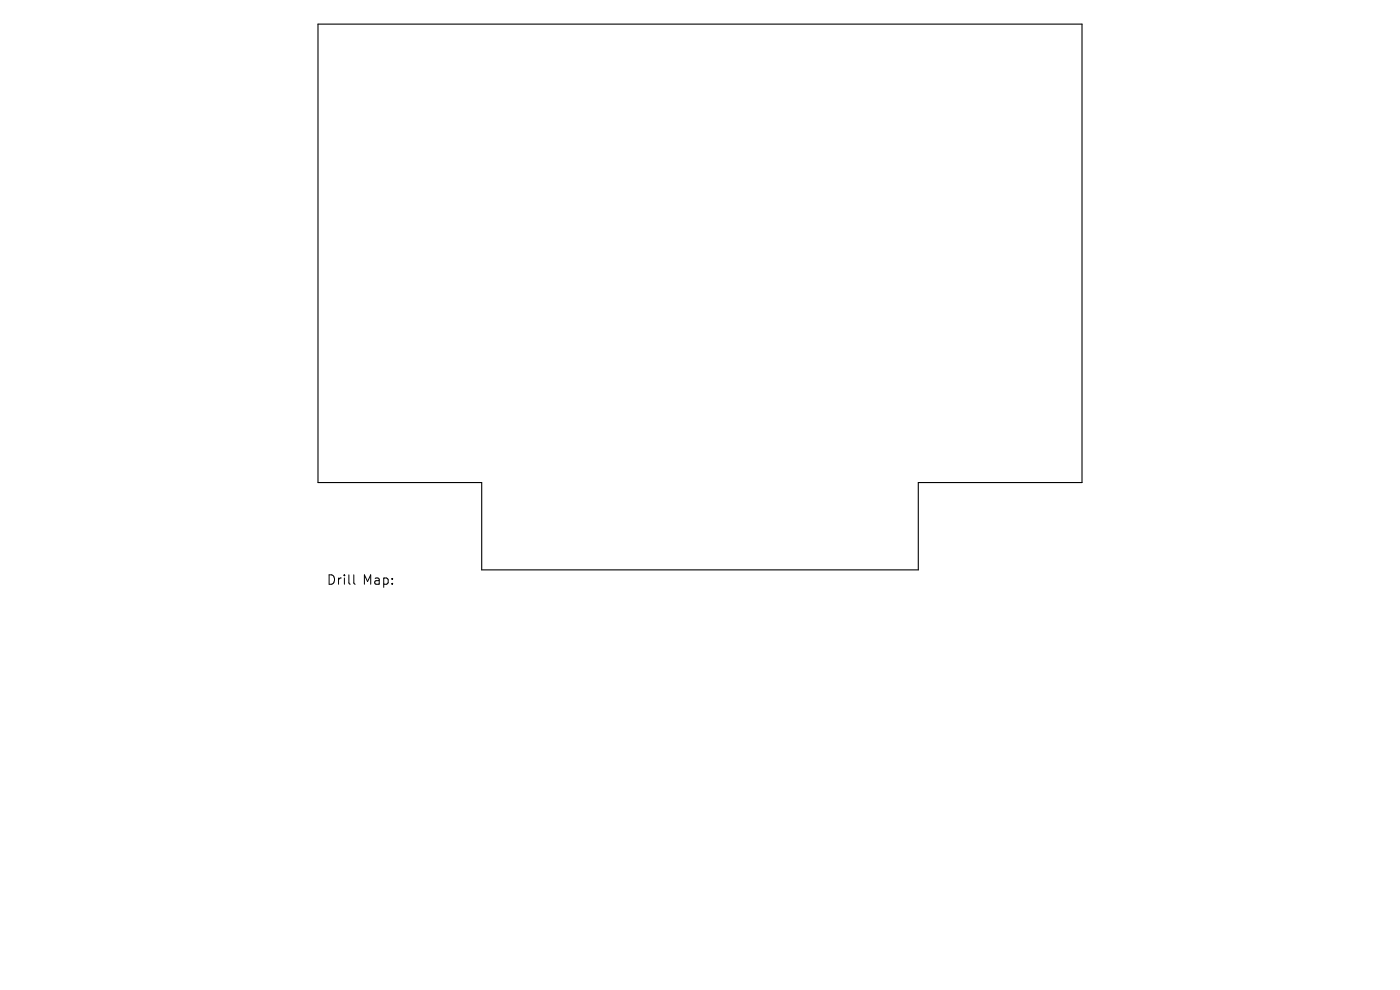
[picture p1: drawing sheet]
<svg xmlns="http://www.w3.org/2000/svg" width="297mm" height="210mm" viewBox="0 0 297 210" stroke-linecap="round" stroke-linejoin="round" font-family="sans-serif">
<defs><g id="words">
<g font-size="2.8">
<text x="69.3" y="124.5">Drill</text>
<text x="76.9" y="124.5">Map:</text>
</g>
</g></defs>
<path d="M67.5 5.1h162v97.3h-34.7v18.5h-92.6v-18.5h-34.7z" fill="none" stroke="#000" stroke-width=".23"/>
<path d="M75.1 121.9v1.8l.2 .2" fill="none" stroke="#000" stroke-width=".21"/>
<use href="#words"/>
</svg>
